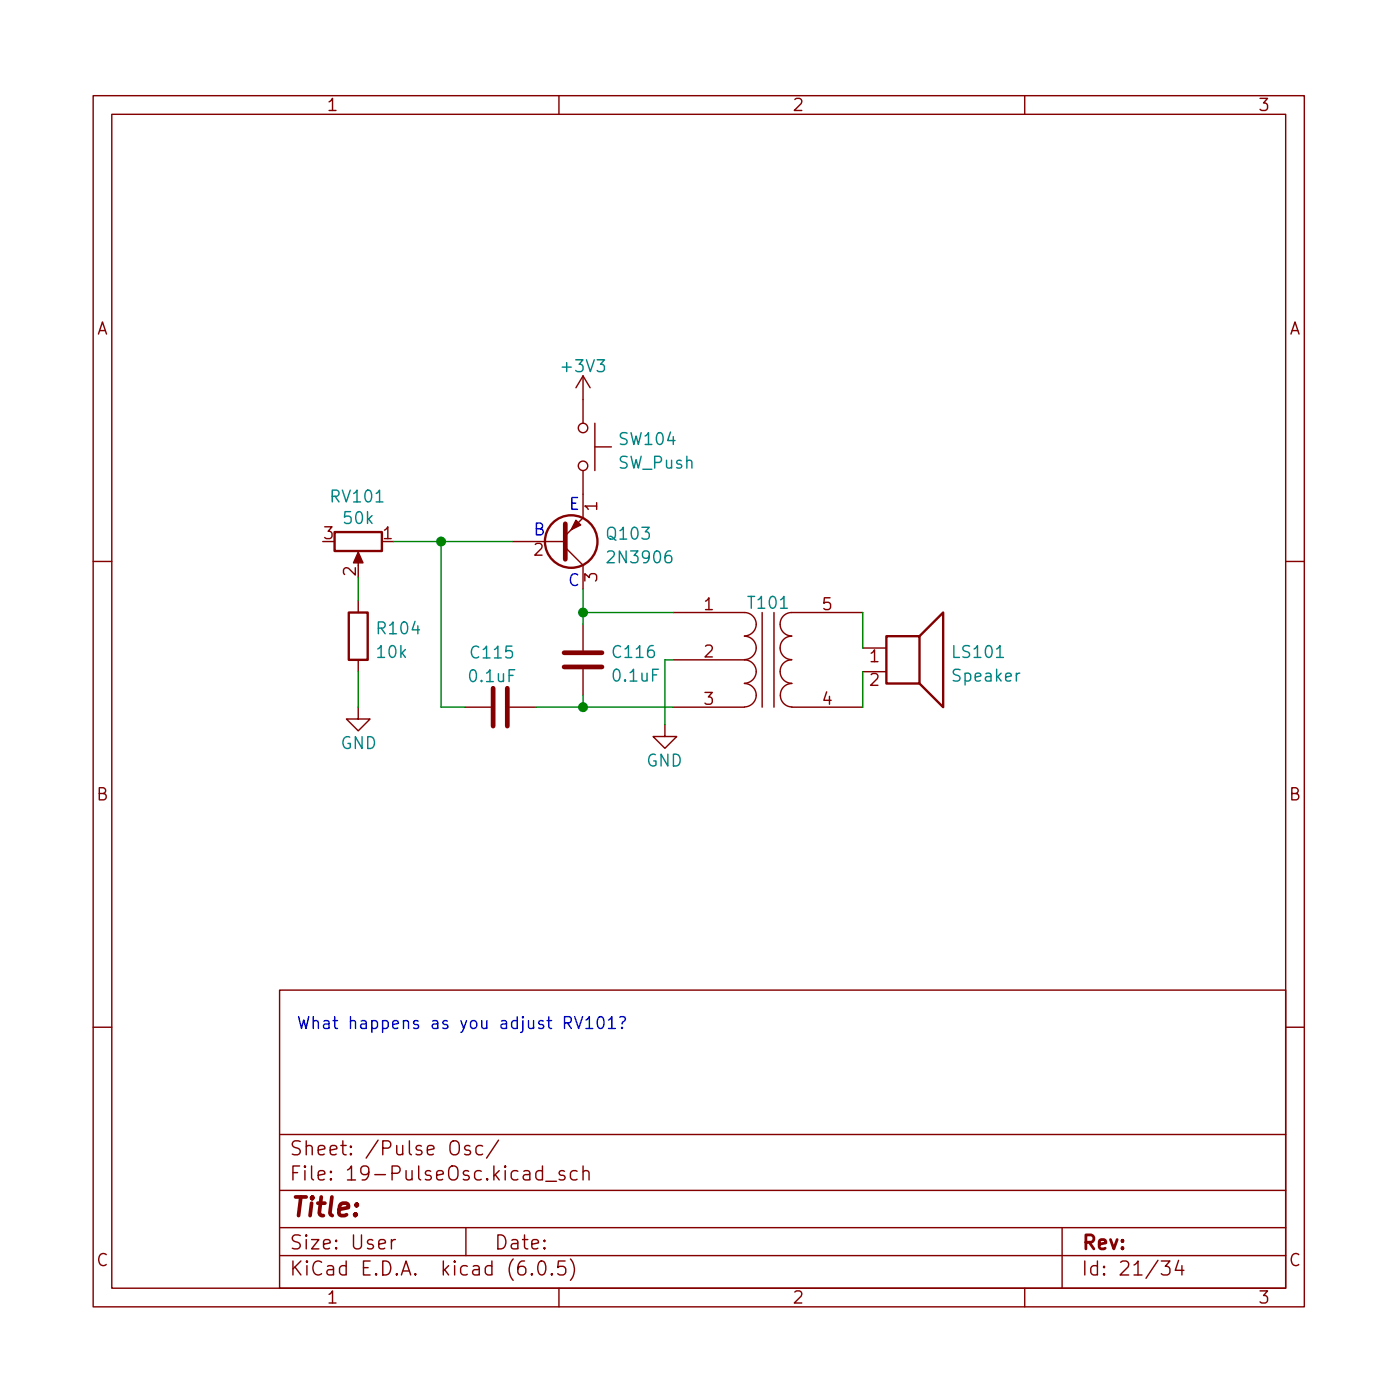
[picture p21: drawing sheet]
<svg xmlns="http://www.w3.org/2000/svg" width="150mm" height="150mm" viewBox="0 0 150 150" stroke-linecap="round" stroke-linejoin="round" font-family="sans-serif">
<defs><g id="words">
<text font-size="2.8" fill="#840000" x="31" y="130.6">Title:</text>
<g font-size="2.1" fill="#840000">
<text x="31" y="124">Sheet: /Pulse Osc/</text>
<text x="31" y="126.7">File: 19-PulseOsc.kicad_sch</text>
<text x="31" y="136.9">KiCad E.D.A. kicad (6.0.5)</text>
<text x="31" y="134.1">Size: User</text>
<text x="53" y="134.1">Date:</text>
<text x="116" y="134.1">Rev:</text>
<text x="116" y="136.9">Id: 21/34</text>
</g>
<g font-size="1.8" fill="#840000">
<text x="35" y="11.9">1</text>
<text x="85" y="11.9">2</text>
<text x="135" y="11.9">3</text>
<text x="10.3" y="35.9">A</text>
<text x="138.4" y="35.9">A</text>
<text x="34.8" y="57.9">3</text>
<text x="41.1" y="57.9">1</text>
<text x="57.3" y="59.7">2</text>
<text x="64.1" y="54.8" transform="rotate(-90 64.1 54.8)">1</text>
<text x="38.2" y="61.8" transform="rotate(-90 38.2 61.8)">2</text>
<text x="64.1" y="62.4" transform="rotate(-90 64.1 62.4)">3</text>
<text x="75.6" y="65.5">1</text>
<text x="88.3" y="65.5">5</text>
<text x="75.6" y="70.6">2</text>
<text x="93.4" y="71.1">1</text>
<text x="75.6" y="75.7">3</text>
<text x="88.3" y="75.7">4</text>
<text x="93.4" y="73.6">2</text>
<text x="10.3" y="85.9">B</text>
<text x="138.4" y="85.9">B</text>
<text x="10.3" y="135.9">C</text>
<text x="138.4" y="135.9">C</text>
<text x="35" y="139.9">1</text>
<text x="85" y="139.9">2</text>
<text x="135" y="139.9">3</text>
</g>
<g font-size="1.8" fill="#008484">
<text x="60.5" y="40">+3V3</text>
<text x="66.6" y="47.8">SW104</text>
<text x="35.7" y="53.9">RV101</text>
<text x="66.4" y="50.3">SW_Push</text>
<text x="37" y="56.3">50k</text>
<text x="65.3" y="57.9">Q103</text>
<text x="65.6" y="60.5">2N3906</text>
<text x="80.4" y="65.4">T101</text>
<text x="40.6" y="70.6">10k</text>
<text x="40.6" y="68.1">R104</text>
<text x="50.7" y="70.7">C115</text>
<text x="65.9" y="70.6">C116</text>
<text x="102.4" y="70.6">LS101</text>
<text x="50.5" y="73.2">0.1uF</text>
<text x="65.9" y="73.2">0.1uF</text>
<text x="102.4" y="73.2">Speaker</text>
<text x="36.5" y="80.4">GND</text>
<text x="69.4" y="82.3">GND</text>
</g>
<g font-size="1.8" fill="#0000c2">
<text x="57.2" y="57.5">B</text>
<text x="61" y="54.7">E</text>
<text x="60.9" y="62.9">C</text>
<text x="31.8" y="110.5">What happens as you adjust RV101?</text>
</g>
</g></defs>
<g fill="none" stroke="#840000" stroke-width=".15">
<path d="M10 10.3h130v130h-130zM12 12.3h126v126h-126zM60 10.3v2M110 10.3v2M38.5 59.7v1M55 58.1h5.7M60.7 58.8l1.9 1.9v2.5M62.6 50.5v5.1l-1.9 1.9M62.6 40.4v5M62.6 40.4l-.8 1.2M62.6 40.4l.7 1.2M63.9 48h1.7"/>
<path d="M63.9 45.4v5.1M10 60.3h2M38.5 75.9v1.3h-1.3l1.3 1.3 1.2-1.3h-1.2M38.5 64.5v1.3M38.5 70.8v1.3M49.9 75.9h2.8M54.7 75.9h2.8M62.6 67v2.8M62.6 71.8v2.8M71.4 77.8v1.3h1.2l-1.2 1.2-1.3-1.2h1.3M72.3 70.8h7.6a1.26 1.26 0 0 1 1.3 1.3 1.26 1.26 0 0 1-1.3 1.2M72.3 65.8h7.6a1.27 1.27 0 0 1 1.3 1.2 1.27 1.27 0 0 1-1.3 1.3 1.26 1.26 0 0 1 1.3 1.2 1.26 1.26 0 0 1-1.3 1.3"/>
<path d="M79.9 73.4a1.26 1.26 0 0 1 1.3 1.2 1.26 1.26 0 0 1-1.3 1.3h-7.6M81.8 65.8v10.1M83.1 65.8v10.1M85 70.8a1.26 1.26 0 0 0-1.3 1.3 1.26 1.26 0 0 0 1.3 1.2M85 75.9h7.6M85 73.4a1.26 1.26 0 0 0-1.2 1.2 1.26 1.26 0 0 0 1.2 1.3M92.6 65.8h-7.6a1.27 1.27 0 0 0-1.3 1.2 1.27 1.27 0 0 0 1.3 1.3 1.26 1.26 0 0 0-1.3 1.2 1.26 1.26 0 0 0 1.3 1.3M92.6 69.6h2.5M92.6 72.1h2.5M138 60.3h2M10 110.3h2M30 106.3h108v32h-108z"/>
<path d="M138 110.3h2M30 134.8h108M30 131.8h108M30 127.8h108M30 121.8h108M42 133.1v1M42.4 133.1a.38 .38 0 0 0-.4 .2M48.5 122.5a.5 .5 0 0 1 .5 0 .5 .5 0 0 1 .3 .5v.5a.5 .5 0 0 1-.5 .5 .5 .5 0 0 1-.5-.5v-.5l.1-.3zM50 131.8v3M50.4 123h-.3l-.2 .2v.2l.5 .1 .1 .2-.1 .2-.1 .1-.4-.1M51.8 123h-.4l-.3 .2v.5l.1 .2 .2 .1 .4-.1M53.5 122.4l-1.3 1.9"/>
<path d="M57.1 136.7l.1 .1-.1 .1-.1-.1 .1-.1v.2M57.9 135.4a.36 .36 0 0 1 .6 .2 .88 .88 0 0 1-.3 1.3 .38 .38 0 0 1-.4-.3 1.17 1.17 0 0 1 .1-1.2zM58.2 125.7h-.4l-.3 .2v.5l.2 .2 .1 .1 .4-.1M58.2 125.2v1.5M58.6 126.8h1.1M59.2 136.7l.1 .1-.1 .1v-.1v-.1v.2M60 138.3v2M60.6 125.7h-.4l-.2 .2 .1 .2 .5 .1 .1 .2-.1 .2-.2 .1-.4-.1M60.7 135.4h-.8v.7l.2-.2 .5 .1 .1 .2v.5l-.3 .2h-.3l-.2-.2M61.2 135.1a1.72 1.72 0 0 1 0 2.3M61.9 125.7h-.4l-.3 .2v.5l.2 .2 .1 .1 .4-.1M62.6 125.8a.37 .37 0 0 1 .6 .1v.8"/>
<path d="M62.6 125.2v1.5M110 138.3v2M114 131.8v6.5M124.7 135.4h.9l-.5 .5a.41 .41 0 0 1 .5 .3v.4l-.2 .2-.5 .1-.2-.2M126.5 135.3l-.3 1.1h.9M126.9 135.9v1"/>
<circle cx="62.6" cy="50" r=".51"/>
<circle cx="62.6" cy="45.9" r=".51"/>
</g>
<g fill="#840000" stroke="#840000" stroke-width=".15">
<path d="M38.5 59.3l.5 1.1h-1.1z"/>
<path d="M61.8 55.8l.5 .6-1 .5z"/>
</g>
<g fill="none" stroke="#840000" stroke-width=".25">
<path d="M35.9 57.1h5.1v2h-5.1zM37.4 65.8h2.1v5h-2.1zM95.1 68.3h3.6v5.1h-3.6zM98.7 68.3l2.5-2.5v10.1l-2.5-2.5"/>
<circle cx="61.3" cy="58.1" r="2.82"/>
</g>
<path d="M60.7 56.2v3.8M52.9 73.9v4M54.5 73.9v4M60.6 71.6h4M60.6 70.1h4" fill="none" stroke="#840000" stroke-width=".51"/>
<path d="M61.7 109.1l.4 1.3 .4-1.3M62.9 109.5l.4-.4v1.3M62.9 110.4h.7M64.2 109.3a.3 .3 0 0 1 .3-.2 .3 .3 0 0 1 .3 .3 .66 .66 0 0 1-.4 1 .77 .77 0 0 1-.2-1.1zM65.3 109.5l.4-.4v1.3M65.3 110.4h.7M66.5 109.2l.5-.1a.32 .32 0 0 1 .1 .4 .32 .32 0 0 1-.3 .2v.2M66.8 110.3v.1l-.1-.1h.1v.1" fill="none" stroke="#0000c2" stroke-width=".15"/>
<path d="M42.3 58.1h12.7M47.3 58.1v17.8h2.6M38.5 61.9v2.6M38.5 72.1v3.8M57.5 75.9h14.8M62.6 63.2v3.8M62.6 74.6v1.3M62.6 65.8h9.7M72.3 70.8h-.9v7M92.6 65.8v3.8M92.6 72.1v3.8" fill="none" stroke="#008400" stroke-width=".15"/>
<g fill="#008400" stroke="#008400" stroke-width=".15">
<circle cx="47.3" cy="58.1" r=".46"/>
<circle cx="62.6" cy="75.9" r=".46"/>
<circle cx="62.6" cy="65.8" r=".46"/>
</g>
<use href="#words"/>
</svg>
